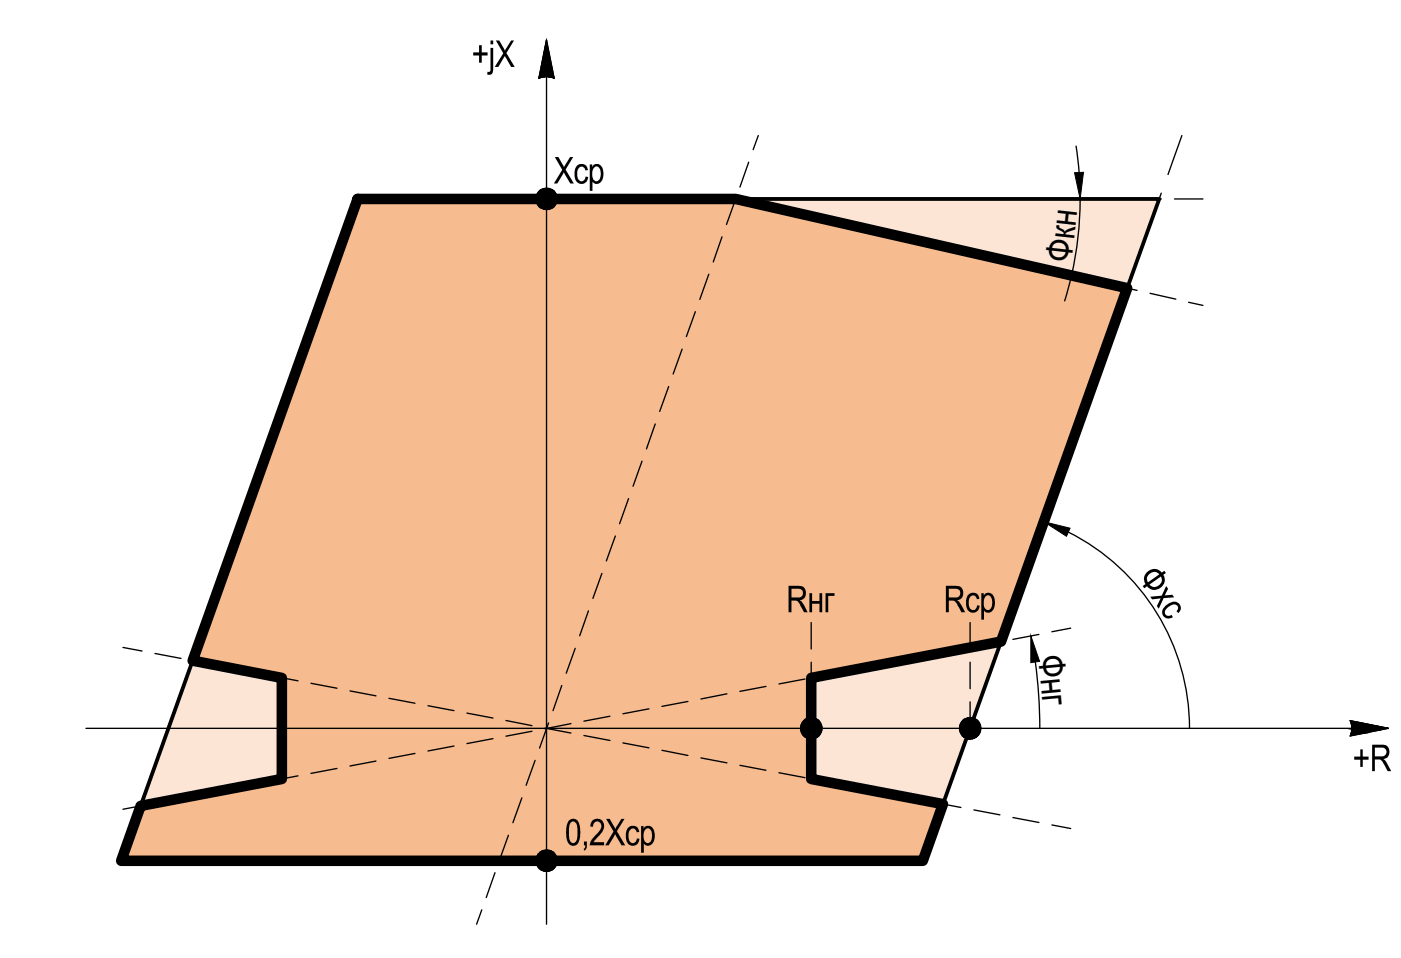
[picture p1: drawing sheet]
<svg xmlns="http://www.w3.org/2000/svg" width="265mm" height="181mm" viewBox="0 0 265 181" stroke-linecap="round" stroke-linejoin="round" font-family="sans-serif">
<defs><g id="words">
<g font-size="7">
<text x="89.1" y="12.6">+jX</text>
<text x="104.6" y="34.7">Xср</text>
<text x="202.4" y="49.7" transform="rotate(-84 202.4 49.7)">Фкн</text>
<text x="214.7" y="109.1" transform="rotate(55 214.7 109.1)">Фхс</text>
<text x="148.5" y="115.6">Rнг</text>
<text x="178.2" y="115.6">Rср</text>
<text x="196.1" y="123.9" transform="rotate(85 196.1 123.9)">Фнг</text>
<text x="255.5" y="145.7">+R</text>
<text x="106.7" y="159.7">0,2X ср</text>
</g>
</g></defs>
<!-- layer: 0 -->
<g fill="#f6bb8e" stroke="#f6bb8e" stroke-width=".19">
<path d="M67.5 37.6l145.4 16.8-73.9-16.8zM67.5 37.6l145.4 16.8h-151.4z"/>
<path d="M61.5 54.4l127.6 66.8 23.8-66.8zM61.5 54.4l127.6 66.8h-151.4z"/>
<path d="M37.7 121.2l132.4 3.6 19-3.6zM37.7 121.2l132.4 3.6h-133.7z"/>
<path d="M36.4 124.8l116.8 3.2 16.9-3.2zM36.4 124.8l116.8 3.2h-100z"/>
<path d="M53.2 128l100 19.1v-19.1zM53.2 128l100 19.1h-100z"/>
<path d="M53.2 147.1l124.9 4.8-24.9-4.8zM28.3 151.9l24.9-4.8 124.9 4.8z"/>
<path d="M28.3 151.9l149.7 .3 .1-.3zM26.6 152.2l1.7-.3 149.7 .3z"/>
<path d="M26.6 152.2l147.7 10.4 3.7-10.4zM26.6 152.2l147.7 10.4h-151.4z"/>
</g>
<g fill="none" stroke="#000" stroke-width=".25">
<path d="M103.2 11.6v163M103.2 7.6l1.5 7.2a3.2 3.2 0 0 0-2.9 0zM103.2 7.6l-1.4 7.2M138.9 37.7l-1.7 4.7M141.4 30.6l-1.6 4.7M143.2 25.6l-.9 2.7M144.1 38.8l4.9 1.1M144.3 37.6h-5.3l2.7 .6M146.8 37.6h5M154.3 37.6h5.1M161.9 37.6h5M169.4 37.6h5"/>
<path d="M176.9 37.6h4.9M184.3 37.6h5M191.8 37.6h5M199.3 37.6h5.1M203.3 27.6l.5 5M204 37.6a65 65 0 0 1-2.9 19.2M206.9 37.6h5M214.4 37.6h5M219.4 36.5l-2.6 7M221.9 37.6h5.3M223.2 25.6l-2.6 7.4M131.3 58.9l-1.6 4.7"/>
<path d="M133.9 51.8l-1.7 4.7M136.4 44.7l-1.7 4.8M151.4 40.4l4.9 1.1M158.7 42.1l4.9 1.1M166.1 43.8l4.8 1.1M173.3 45.4l4.9 1.1M180.7 47.1l4.8 1.1M188 48.8l4.9 1.1M195.3 50.4l4.9 1.1M202.6 52.1l4.9 1.1M209.9 53.8l4.9 1.1M215.6 47.1l-18.9 52.6"/>
<path d="M217.2 55.4l4.9 1.1M224.5 57.1l2.7 .6M126.3 73l-1.7 4.7M128.8 65.9l-1.6 4.7M118.7 94.2l-1.7 4.7M121.3 87.1l-1.7 4.8M123.8 80.1l-1.7 4.7M111.2 115.4l-1.7 4.7M113.7 108.3l-1.7 4.7M116.2 101.2l-1.7 4.7M153.2 117.6v5M183.2 117.6v5"/>
<path d="M196.2 119.8l-4.9 1M201.8 100.5a41.4 41.4 0 0 1 22.9 37M202.3 118.6l-3.6 .7M16.2 137.6h241M23.2 122.3l3.6 .7M29.3 123.4l4.9 1M36.6 124.9l5 .9M44 126.3l4.9 .9M51.4 127.7l4.9 .9M58.7 129.1l5 .9M66.1 130.5l4.9 .9M73.5 131.9l4.9 .9"/>
<path d="M80.8 133.3l5 .9M88.2 134.7l4.9 .9M93.1 139.5l-4.9 .9M95.6 136.1l4.9 1M100.5 138.1l-4.9 1M102.9 137.5l4.9 1M103.6 136.6l-1.7 4.7M106.1 129.5l-1.6 4.7M107.8 136.7l-4.9 1M108.7 122.5l-1.7 4.7M110.3 138.9l4.9 1M115.2 135.3l-4.9 .9"/>
<path d="M122.6 133.9l-4.9 .9M129.9 132.5l-4.9 .9M137.3 131.1l-4.9 .9M144.7 129.7l-4.9 .9M152 128.3l-4.9 .9M153.2 125.1v5M153.2 132.6v5M159.4 126.9l-4.9 .9M166.8 125.4l-4.9 1M174.1 124l-4.9 1M181.5 122.6l-4.9 1M183.2 125.1v5"/>
<path d="M183.2 132.6v5M188.9 121.2l-4.9 1M195.6 125l.6 5.7 .2 6.8M255.1 136.1l.3 1.4-.3 1.5M262.2 137.6l-7.2-1.5 7.2 1.5-7.2 1.4M26.8 152.2l-3.6 .7M34.2 150.8l-4.9 .9M41.6 149.3l-5 1M48.9 147.9l-4.9 1M56.3 146.5l-4.9 1M63.7 145.1l-5 1M71 143.8l-4.9 .9"/>
<path d="M78.4 142.3l-4.9 .9M85.8 140.9l-5 .9M96 157.8l-1.7 4.7M98.6 150.7l-1.7 4.7M101.1 143.6l-1.7 4.7M117.7 140.3l4.9 1M125 141.7l4.9 1M132.4 143.2l4.9 .9M139.8 144.6l4.9 .9M147.1 146l4.9 .9M154.5 147.3l4.9 1M161.9 148.8l4.9 .9"/>
<path d="M169.2 150.2l4.9 .9M176.6 151.6l4.9 .9M184 153l4.9 .9M191.3 154.4l4.9 1M198.7 155.8l3.6 .7M91 171.9l-1 2.7M93.5 164.8l-1.7 4.7"/>
<circle cx="103.3" cy="37.6" r="2.01"/>
<circle cx="153.3" cy="137.5" r="2.01"/>
<circle cx="183.3" cy="137.5" r="2.01"/>
<circle cx="103.3" cy="162.6" r="2.01"/>
</g>
<g fill="#fce5d5" stroke="#fce5d5" stroke-width=".19">
<path d="M139 37.6h80l-6.1 16.8z"/>
<path d="M183.2 122.3l5.9-1.1-.4 1.1z"/>
<path d="M170.1 124.8l13.1-2.5v2.5z"/>
<path d="M36.4 124.8l16.8 3.2h-18z"/>
<path d="M154.5 139.1h27.5z"/>
<path d="M153.6 139.6h28.9z"/>
<path d="M153.2 139.6h29.3l-2.7 7.5z"/>
<path d="M28.4 147.1h24.8l-24.9 4.8z"/>
<path d="M183.2 122.3l4.6 2.5 .9-2.5zM183.2 122.3l4.6 2.5h-4.6z"/>
<path d="M170.1 124.8l13.1 3.2v-3.2zM153.2 128l16.9-3.2 13.1 3.2z"/>
<path d="M183.2 124.8l.8 10.8 3.8-10.8zM183.2 124.8l.8 10.8h-.8z"/>
<path d="M153.2 128l30 7.6v-7.6zM153.2 128l30 7.6h-30z"/>
<path d="M183.2 135.6h.8zM183.2 135.6h.8zM183.6 135.6h.4z"/>
<path d="M183.6 135.6h.4zM183.6 135.6h.4z"/>
<path d="M153.2 135.6h30zM153.2 135.6h29.7z"/>
<path d="M153.6 135.6h29.3zM153.6 135.6l29 .1z"/>
<path d="M153.9 135.7l28.3 .1 .4-.1zM153.9 135.7l28.3 .1h-28z"/>
<path d="M154.2 135.8l27.8 .2 .2-.2zM154.2 135.8l27.8 .2h-27.5z"/>
<path d="M154.5 136l27.2 .3 .3-.3zM154.5 136l27.2 .3h-26.9z"/>
<path d="M154.8 136.3l26.7 .3 .2-.3zM154.8 136.3l26.7 .3h-26.5z"/>
<path d="M155 136.6l26.4 .3 .1-.3zM155 136.6l26.4 .3h-26.3z"/>
<path d="M155.1 136.9l26.2 .3 .1-.3zM155.1 136.9l26.2 .3h-26.1z"/>
<path d="M155.2 137.2l26.1 .4v-.4zM155.2 137.2l26.1 .4h-26z"/>
<path d="M35.2 128l18 9.6v-9.6zM35.2 128l18 9.6h-21.4z"/>
<path d="M155.3 137.6l26 .3v-.3zM155.3 137.6l26 .3h-26.1zM155.2 137.9h26.1zM155.2 137.9h26.1z"/>
<path d="M155.2 137.9l26.2 .3-.1-.3zM155.2 137.9l26.2 .3h-26.3zM155.1 138.2h26.3zM155.1 138.2h26.3z"/>
<path d="M155.1 138.2l26.4 .4-.1-.4zM155.1 138.2l26.4 .4h-26.5zM155 138.6h26.5zM155 138.6h26.5z"/>
<path d="M155 138.6l26.7 .2-.2-.2zM155 138.6l26.7 .2h-26.9z"/>
<path d="M154.8 138.8l26.9 .1zM154.8 138.8l26.9 .1z"/>
<path d="M154.8 138.9l27.2 .2-.3-.2zM154.8 138.9l27.2 .2h-27.5zM154.5 139.1h27.5z"/>
<path d="M154.5 139.1l27.7 .2-.2-.2zM154.2 139.3l.3-.2 27.7 .2z"/>
<path d="M154.2 139.3h28.1zM154.2 139.3h28.1z"/>
<path d="M154.2 139.3l28.4 .2-.3-.2zM153.9 139.5l.3-.2 28.4 .2zM153.9 139.5h28.7zM153.9 139.5h28.7z"/>
<path d="M153.9 139.5h28.7zM153.6 139.6h28.9zM153.2 139.6h29.3z"/>
<path d="M153.2 139.6v7.5h26.6zM153.2 147.1h26.6l-1.7 4.8z"/>
<path d="M31.8 137.6l21.4 9.5v-9.5zM31.8 137.6l21.4 9.5h-24.8z"/>
<path d="M28.4 147.1l-1.7 4.8h1.6zM26.7 151.9h1.6l-1.7 .3z"/>
</g>
<g fill="#000" stroke="#000" stroke-width=".19">
<path d="M101.8 14.6h.5l-.5 .2zM103.2 7.6l1.4 6.9h-2.7zM103.5 14.5l1.1 .1zM203 32.6l1.7-.1-.7 5.1zM197.2 98.5l4.9 1.3-.7 1.5zM194.7 120.1l1.7 4.8-1.7 .3zM255 136.1l2.8 .6h-2.6zM255.3 137.9h5.5l-3 .6z"/>
<path d="M101.9 14.5h1zM101.9 14.5l.4 .1h-.5z"/>
<path d="M103.5 14.5l1.1 .1zM104.1 14.6h.5l.1 .2z"/>
<path d="M102.7 39.5h1.1zM102.7 39.5l.7 .1z"/>
<path d="M102.3 35.8l2.2 .2-.4-.2zM102 36l.3-.2 2.2 .2z"/>
<path d="M102.3 39.4l1.5 .1 .3-.1zM102.3 39.4l1.5 .1h-1.1z"/>
<path d="M102 36l2.7 .2-.2-.2zM101.8 36.2l.2-.2 2.7 .2z"/>
<path d="M102 39.2l2.1 .2 .4-.2zM102 39.2l2.1 .2h-1.8z"/>
<path d="M101.8 36.2l3.1 .3-.2-.3zM101.8 36.2l3.1 .3h-3.4z"/>
<path d="M101.8 38.9l2.7 .3 .2-.3zM101.8 38.9l2.7 .3h-2.5z"/>
<path d="M101.5 36.5l3.6 .4-.2-.4zM101.5 36.5l3.6 .4h-3.7z"/>
<path d="M101.5 38.6l3.2 .3 .2-.3zM101.5 38.6l3.2 .3h-2.9z"/>
<path d="M101.4 36.9l3.8 .3-.1-.3zM101.4 36.9l3.8 .3h-3.9z"/>
<path d="M101.4 38.3l3.5 .3 .2-.3zM101.4 38.3l3.5 .3h-3.4z"/>
<path d="M101.3 37.2l3.9 .4v-.4zM101.3 37.2l3.9 .4h-4z"/>
<path d="M101.2 37.6l4 .4v-.4zM101.2 37.6l4 .4h-3.9z"/>
<path d="M101.3 38l3.8 .3 .1-.3zM101.3 38l3.8 .3h-3.7z"/>
<path d="M153.1 135.6l.7 .1zM152.7 135.7h1.1z"/>
<path d="M152.7 135.7l1.4 .1-.3-.1zM152.3 135.8l.4-.1 1.4 .1z"/>
<path d="M152.7 139.5h1.1zM152.7 139.5l.7 .1z"/>
<path d="M152.3 135.8l2.2 .2-.4-.2zM152 136l.3-.2 2.2 .2z"/>
<path d="M152.3 139.3l1.5 .2 .3-.2zM152.3 139.3l1.5 .2h-1.1z"/>
<path d="M152 136l2.7 .2-.2-.2zM151.7 136.2l.3-.2 2.7 .2z"/>
<path d="M152 139.2l2.1 .1 .4-.1zM152 139.2l2.1 .1h-1.8z"/>
<path d="M151.7 136.2l3.2 .3-.2-.3zM151.7 136.2l3.2 .3h-3.4z"/>
<path d="M151.7 138.9l2.8 .3 .2-.3zM151.7 138.9l2.8 .3h-2.5z"/>
<path d="M151.5 136.5l3.6 .4-.2-.4zM151.5 136.5l3.6 .4h-3.7z"/>
<path d="M151.5 138.6l3.2 .3 .2-.3zM151.5 138.6l3.2 .3h-3z"/>
<path d="M151.4 136.9l3.8 .3-.1-.3zM151.4 136.9l3.8 .3h-3.9z"/>
<path d="M151.4 138.3l3.5 .3 .2-.3zM151.4 138.3l3.5 .3h-3.4z"/>
<path d="M151.3 137.2l4 .4-.1-.4zM151.3 137.2l4 .4h-4.1z"/>
<path d="M151.3 138l3.8 .3 .1-.3zM151.3 138l3.8 .3h-3.7z"/>
<path d="M151.2 137.6l4 .4 .1-.4zM151.2 137.6l4 .4h-3.9z"/>
<path d="M183.1 135.6l.7 .1zM182.7 135.7h1.1z"/>
<path d="M182.7 135.7l1.4 .1-.3-.1zM182.4 135.8l.3-.1 1.4 .1z"/>
<path d="M182.7 139.5h1.1zM182.7 139.5l.7 .1z"/>
<path d="M182.4 135.8l2 .2-.3-.2zM182 136l.4-.2 2 .2z"/>
<path d="M182.4 139.3l1.4 .2 .3-.2zM182.4 139.3l1.4 .2h-1.1z"/>
<path d="M182 136l2.7 .2-.3-.2zM181.8 136.2l.2-.2 2.7 .2z"/>
<path d="M182 139.2l2.1 .1 .3-.1zM182 139.2l2.1 .1h-1.7z"/>
<path d="M181.8 136.2l3.1 .3-.2-.3zM181.8 136.2l3.1 .3h-3.3z"/>
<path d="M181.8 138.9l2.6 .3 .3-.3zM181.8 138.9l2.6 .3h-2.4z"/>
<path d="M181.6 136.5l3.5 .4-.2-.4zM181.6 136.5l3.5 .4h-3.7z"/>
<path d="M181.6 138.6l3.1 .3 .2-.3zM181.6 138.6l3.1 .3h-2.9z"/>
<path d="M181.4 136.9l3.8 .3-.1-.3zM181.4 136.9l3.8 .3h-3.9z"/>
<path d="M181.4 138.3l3.5 .3 .2-.3zM181.4 138.3l3.5 .3h-3.3z"/>
<path d="M181.3 137.2l3.9 .4v-.4zM181.3 137.2l3.9 .4h-3.9z"/>
<path d="M181.3 138l3.8 .3 .1-.3zM181.3 138l3.8 .3h-3.7z"/>
<path d="M181.3 137.6l3.9 .4v-.4zM181.3 137.6l3.9 .4h-3.9z"/>
<path d="M255.3 137.9l-.1 .6h2.6zM255.2 138.5h2.6l-2.8 .5z"/>
<path d="M255.2 136.7l5.6 .6-3-.6zM255.2 136.7l5.6 .6h-5.5z"/>
<path d="M255.3 137.3l6.9 .3-1.4-.3zM255.3 137.3l6.9 .3h-6.9z"/>
<path d="M255.3 137.6l5.5 .3 1.4-.3zM255.3 137.6l5.5 .3h-5.5z"/>
<path d="M103.1 160.6h.7zM102.7 160.6h1.1z"/>
<path d="M102.7 160.6l1.4 .2-.3-.2zM102.3 160.8l.4-.2 1.4 .2z"/>
<path d="M102.7 164.5h1.1zM102.7 164.5l.7 .1z"/>
<path d="M102.3 160.8l2.2 .2-.4-.2zM102 161l.3-.2 2.2 .2z"/>
<path d="M102.3 164.4l1.5 .1 .3-.1zM102.3 164.4l1.5 .1h-1.1z"/>
<path d="M102 161l2.7 .2-.2-.2zM101.8 161.2l.2-.2 2.7 .2z"/>
<path d="M102 164.2l2.1 .2 .4-.2zM102 164.2l2.1 .2h-1.8z"/>
<path d="M101.8 161.2l3.1 .3-.2-.3zM101.8 161.2l3.1 .3h-3.4z"/>
<path d="M101.8 163.9l2.7 .3 .2-.3zM101.8 163.9l2.7 .3h-2.5z"/>
<path d="M101.5 161.5l3.6 .4-.2-.4zM101.5 161.5l3.6 .4h-3.7z"/>
<path d="M101.5 163.6l3.2 .3 .2-.3zM101.5 163.6l3.2 .3h-2.9z"/>
<path d="M101.4 161.9l3.8 .3-.1-.3zM101.4 161.9l3.8 .3h-3.9z"/>
<path d="M101.4 163.3l3.5 .3 .2-.3zM101.4 163.3l3.5 .3h-3.4z"/>
<path d="M101.3 162.2l3.9 .4v-.4zM101.3 162.2l3.9 .4h-4z"/>
<path d="M101.2 162.6l4 .3v-.3zM101.2 162.6l4 .3h-3.9z"/>
<path d="M101.3 162.9l3.8 .4 .1-.4zM101.3 162.9l3.8 .4h-3.7z"/>
</g>
<path d="M67.5 37.6h71.5l73.9 16.8-23.8 66.8-35.9 6.8v19.1l24.9 4.8-3.8 10.7h-151.4l3.7-10.4 26.6-5.1v-19.1l-16.8-3.2z" fill="none" stroke="#000" stroke-width="2"/>
<path d="M139 37.6h80l-6.1 16.8M36.4 124.8l-9.8 27.4M189.1 121.2l-11 30.7" fill="none" stroke="#000" stroke-width=".72"/>
<use href="#words"/>
</svg>
